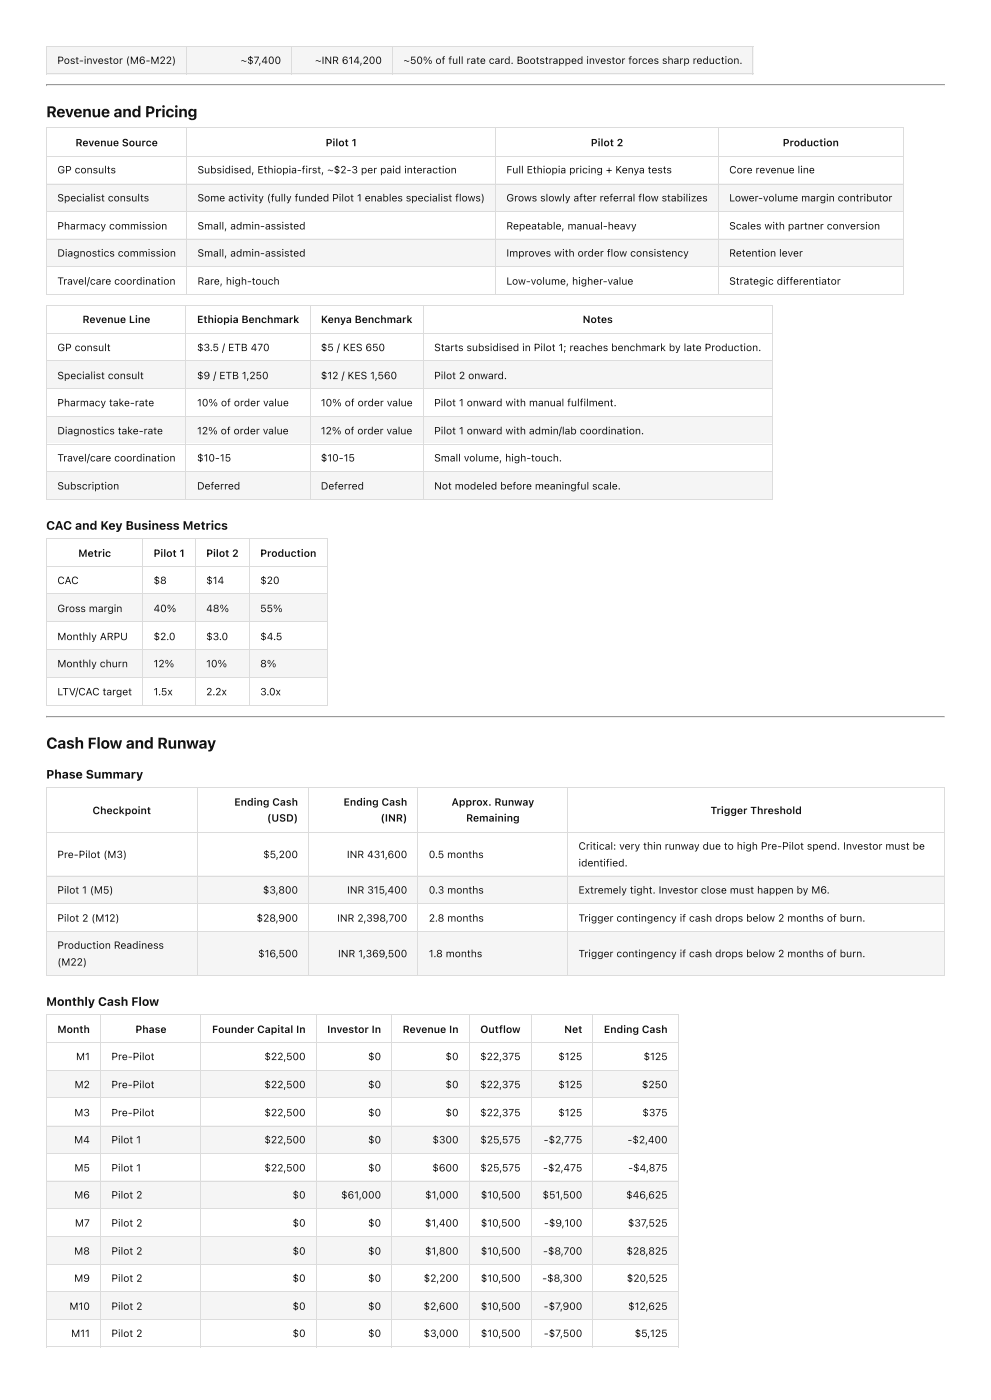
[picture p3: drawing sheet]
<svg xmlns="http://www.w3.org/2000/svg" width="210mm" height="297mm" viewBox="0 0 210 297" stroke-linecap="round" stroke-linejoin="round" font-family="sans-serif">
<defs><g id="words">
<g font-size="3.3" fill="#111">
<text x="9.8" y="24.9">Revenue and Pricing</text>
<text x="9.8" y="158.8">Cash Flow and Runway</text>
</g>
<g font-size="2.6" fill="#111">
<text x="9.8" y="112.4">CAC and Key Business Metrics</text>
<text x="9.8" y="165.2">Phase Summary</text>
<text x="9.8" y="213.4">Monthly Cash Flow</text>
</g>
<g font-size="2.2" fill="#111">
<text x="12.2" y="13.6">Post-investor (M6-M22)</text>
<text x="51" y="13.6">~$7,400</text>
<text x="66.8" y="13.6">~INR 614,200</text>
<text x="85.6" y="13.6">~50% of full rate card. Bootstrapped investor forces sharp reduction.</text>
<text x="16" y="31">Revenue Source</text>
<text x="69.1" y="31">Pilot 1</text>
<text x="125.3" y="31">Pilot 2</text>
<text x="166" y="31">Production</text>
<text x="12.2" y="36.8">GP consults</text>
<text x="41.9" y="36.8">Subsidised, Ethiopia-first, ~$2-3 per paid interaction</text>
<text x="107.4" y="36.8">Full Ethiopia pricing + Kenya tests</text>
<text x="154.7" y="36.8">Core revenue line</text>
<text x="12.2" y="42.7">Specialist consults</text>
<text x="41.9" y="42.7">Some activity (fully funded Pilot 1 enables specialist flows)</text>
<text x="107.4" y="42.7">Grows slowly after referral flow stabilizes</text>
<text x="154.7" y="42.7">Lower-volume margin contributor</text>
<text x="12.2" y="48.7">Pharmacy commission</text>
<text x="41.9" y="48.7">Small, admin-assisted</text>
<text x="107.4" y="48.7">Repeatable, manual-heavy</text>
<text x="154.7" y="48.7">Scales with partner conversion</text>
<text x="12.2" y="54.4">Diagnostics commission</text>
<text x="41.9" y="54.4">Small, admin-assisted</text>
<text x="107.4" y="54.4">Improves with order flow consistency</text>
<text x="154.7" y="54.4">Retention lever</text>
<text x="12.2" y="60.4">Travel/care coordination</text>
<text x="41.9" y="60.4">Rare, high-touch</text>
<text x="107.4" y="60.4">Low-volume, higher-value</text>
<text x="154.7" y="60.4">Strategic differentiator</text>
<text x="17.5" y="68.5">Revenue Line</text>
<text x="41.8" y="68.5">Ethiopia Benchmark</text>
<text x="68.1" y="68.5">Kenya Benchmark</text>
<text x="123.6" y="68.5">Notes</text>
<text x="12.2" y="74.5">GP consult</text>
<text x="41.8" y="74.5">$3.5 / ETB 470</text>
<text x="68.1" y="74.5">$5 / KES 650</text>
<text x="92.1" y="74.5">Starts subsidised in Pilot 1; reaches benchmark by late Production.</text>
<text x="12.2" y="80.4">Specialist consult</text>
<text x="41.8" y="80.4">$9 / ETB 1,250</text>
<text x="68.1" y="80.4">$12 / KES 1,560</text>
<text x="92.1" y="80.4">Pilot 2 onward.</text>
<text x="12.2" y="86.2">Pharmacy take-rate</text>
<text x="41.8" y="86.2">10% of order value</text>
<text x="68.1" y="86.2">10% of order value</text>
<text x="92.1" y="86.2">Pilot 1 onward with manual fulfilment.</text>
<text x="12.2" y="92.1">Diagnostics take-rate</text>
<text x="41.8" y="92.1">12% of order value</text>
<text x="68.1" y="92.1">12% of order value</text>
<text x="92.1" y="92.1">Pilot 1 onward with admin/lab coordination.</text>
<text x="12.2" y="97.9">Travel/care coordination</text>
<text x="41.8" y="97.9">$10-15</text>
<text x="68.1" y="97.9">$10-15</text>
<text x="92.1" y="97.9">Small volume, high-touch.</text>
<text x="12.2" y="103.8">Subscription</text>
<text x="41.8" y="103.8">Deferred</text>
<text x="68.1" y="103.8">Deferred</text>
<text x="92.1" y="103.8">Not modeled before meaningful scale.</text>
<text x="16.6" y="118.1">Metric</text>
<text x="32.6" y="118.1">Pilot 1</text>
<text x="43.7" y="118.1">Pilot 2</text>
<text x="55.2" y="118.1">Production</text>
<text x="12.2" y="123.9">CAC</text>
<text x="32.6" y="123.9">$8</text>
<text x="43.7" y="123.9">$14</text>
<text x="55.2" y="123.9">$20</text>
<text x="12.2" y="129.8">Gross margin</text>
<text x="32.6" y="129.8">40%</text>
<text x="43.7" y="129.8">48%</text>
<text x="55.2" y="129.8">55%</text>
<text x="12.2" y="135.8">Monthly ARPU</text>
<text x="32.6" y="135.8">$2.0</text>
<text x="43.7" y="135.8">$3.0</text>
<text x="55.2" y="135.8">$4.5</text>
<text x="12.2" y="141.6">Monthly churn</text>
<text x="32.6" y="141.6">12%</text>
<text x="43.7" y="141.6">10%</text>
<text x="55.2" y="141.6">8%</text>
<text x="12.2" y="147.5">LTV/CAC target</text>
<text x="32.6" y="147.5">1.5x</text>
<text x="43.7" y="147.5">2.2x</text>
<text x="55.2" y="147.5">3.0x</text>
<text x="19.6" y="172.7">Checkpoint</text>
<text x="49.7" y="170.9">Ending Cash</text>
<text x="72.9" y="170.9">Ending Cash</text>
<text x="95.8" y="170.9">Approx. Runway</text>
<text x="150.7" y="172.7">Trigger Threshold</text>
<text x="56.7" y="174.3">(USD)</text>
<text x="80.7" y="174.3">(INR)</text>
<text x="98.9" y="174.3">Remaining</text>
<text x="12.2" y="182">Pre-Pilot (M3)</text>
<text x="55.8" y="182">$5,200</text>
<text x="73.6" y="182">INR 431,600</text>
<text x="91" y="182">0.5 months</text>
<text x="122.7" y="180.2">Critical: very thin runway due to high Pre-Pilot spend. Investor must be</text>
<text x="122.7" y="183.8">identified.</text>
<text x="12.2" y="189.6">Pilot 1 (M5)</text>
<text x="55.8" y="189.6">$3,800</text>
<text x="73.6" y="189.6">INR 315,400</text>
<text x="91" y="189.6">0.3 months</text>
<text x="122.7" y="189.6">Extremely tight. Investor close must happen by M6.</text>
<text x="12.2" y="195.5">Pilot 2 (M12)</text>
<text x="54.4" y="195.5">$28,900</text>
<text x="71.5" y="195.5">INR 2,398,700</text>
<text x="91" y="195.5">2.8 months</text>
<text x="122.7" y="195.5">Trigger contingency if cash drops below 2 months of burn.</text>
<text x="12.2" y="201.3">Production Readiness</text>
<text x="54.8" y="203.1">$16,500</text>
<text x="71.7" y="203.1">INR 1,369,500</text>
<text x="91" y="203.1">1.8 months</text>
<text x="122.7" y="203.1">Trigger contingency if cash drops below 2 months of burn.</text>
<text x="12.2" y="204.9">(M22)</text>
<text x="12.2" y="219.1">Month</text>
<text x="28.7" y="219.1">Phase</text>
<text x="45" y="219.1">Founder Capital In</text>
<text x="69.4" y="219.1">Investor In</text>
<text x="85.4" y="219.1">Revenue In</text>
<text x="101.9" y="219.1">Outflow</text>
<text x="119.7" y="219.1">Net</text>
<text x="128.1" y="219.1">Ending Cash</text>
<text x="16.1" y="224.9">M1</text>
<text x="23.6" y="224.9">Pre-Pilot</text>
<text x="56.1" y="224.9">$22,500</text>
<text x="78.1" y="224.9">$0</text>
<text x="94.5" y="224.9">$0</text>
<text x="101.8" y="224.9">$22,375</text>
<text x="118.4" y="224.9">$125</text>
<text x="136.5" y="224.9">$125</text>
<text x="15.8" y="230.8">M2</text>
<text x="23.6" y="230.8">Pre-Pilot</text>
<text x="56.1" y="230.8">$22,500</text>
<text x="78.1" y="230.8">$0</text>
<text x="94.5" y="230.8">$0</text>
<text x="101.8" y="230.8">$22,375</text>
<text x="118.4" y="230.8">$125</text>
<text x="136.2" y="230.8">$250</text>
<text x="15.8" y="236.8">M3</text>
<text x="23.6" y="236.8">Pre-Pilot</text>
<text x="56.1" y="236.8">$22,500</text>
<text x="78.1" y="236.8">$0</text>
<text x="94.5" y="236.8">$0</text>
<text x="101.8" y="236.8">$22,375</text>
<text x="118.4" y="236.8">$125</text>
<text x="136.3" y="236.8">$375</text>
<text x="15.7" y="242.6">M4</text>
<text x="23.6" y="242.6">Pilot 1</text>
<text x="56.1" y="242.6">$22,500</text>
<text x="78.1" y="242.6">$0</text>
<text x="91.7" y="242.6">$300</text>
<text x="101.9" y="242.6">$25,575</text>
<text x="115.3" y="242.6">-$2,775</text>
<text x="133.1" y="242.6">-$2,400</text>
<text x="15.8" y="248.5">M5</text>
<text x="23.6" y="248.5">Pilot 1</text>
<text x="56.1" y="248.5">$22,500</text>
<text x="78.1" y="248.5">$0</text>
<text x="91.7" y="248.5">$600</text>
<text x="101.9" y="248.5">$25,575</text>
<text x="115.2" y="248.5">-$2,475</text>
<text x="133.3" y="248.5">-$4,875</text>
<text x="15.7" y="254.3">M6</text>
<text x="23.6" y="254.3">Pilot 2</text>
<text x="62.1" y="254.3">$0</text>
<text x="72.4" y="254.3">$61,000</text>
<text x="90.2" y="254.3">$1,000</text>
<text x="102" y="254.3">$10,500</text>
<text x="115.1" y="254.3">$51,500</text>
<text x="132.8" y="254.3">$46,625</text>
<text x="15.9" y="260.2">M7</text>
<text x="23.6" y="260.2">Pilot 2</text>
<text x="62.1" y="260.2">$0</text>
<text x="78.1" y="260.2">$0</text>
<text x="90.1" y="260.2">$1,400</text>
<text x="102" y="260.2">$10,500</text>
<text x="115.4" y="260.2">-$9,100</text>
<text x="133.2" y="260.2">$37,525</text>
<text x="15.7" y="266.2">M8</text>
<text x="23.6" y="266.2">Pilot 2</text>
<text x="62.1" y="266.2">$0</text>
<text x="78.1" y="266.2">$0</text>
<text x="90.2" y="266.2">$1,800</text>
<text x="102" y="266.2">$10,500</text>
<text x="115.2" y="266.2">-$8,700</text>
<text x="132.9" y="266.2">$28,825</text>
<text x="15.7" y="271.9">M9</text>
<text x="23.6" y="271.9">Pilot 2</text>
<text x="62.1" y="271.9">$0</text>
<text x="78.1" y="271.9">$0</text>
<text x="89.9" y="271.9">$2,200</text>
<text x="102" y="271.9">$10,500</text>
<text x="115" y="271.9">-$8,300</text>
<text x="133" y="271.9">$20,525</text>
<text x="14.7" y="277.9">M10</text>
<text x="23.6" y="277.9">Pilot 2</text>
<text x="62.1" y="277.9">$0</text>
<text x="78.1" y="277.9">$0</text>
<text x="89.8" y="277.9">$2,600</text>
<text x="102" y="277.9">$10,500</text>
<text x="115.3" y="277.9">-$7,900</text>
<text x="133.2" y="277.9">$12,625</text>
<text x="15.1" y="283.6">M11</text>
<text x="23.6" y="283.6">Pilot 2</text>
<text x="62.1" y="283.6">$0</text>
<text x="78.1" y="283.6">$0</text>
<text x="89.8" y="283.6">$3,000</text>
<text x="102" y="283.6">$10,500</text>
<text x="115.4" y="283.6">-$7,500</text>
<text x="134.6" y="283.6">$5,125</text>
</g>
</g></defs>
<g fill="#f5f5f5">
<path d="M10 9.8h29.6v5.9h-29.6z"/>
<path d="M39.6 9.8h22.4v5.9h-22.4z"/>
<path d="M62 9.8h21.2v5.9h-21.2z"/>
<path d="M83.2 9.8h76.6v5.9h-76.6z"/>
</g>
<path d="M9.8 9.9h150M9.8 15.6h150M9.9 9.8v5.9M39.7 9.8v5.9M61.9 9.8v5.9M83.3 9.8v5.9M159.7 9.8v5.9" fill="none" stroke="#dcdcdc" stroke-width=".21"/>
<path d="M9.8 18h190.5" fill="none" stroke="#9a9a9a" stroke-width=".21"/>
<path d="M9.8 18.2h190.5" fill="none" stroke="#eee" stroke-width=".21"/>
<path d="M200.3 17.9v.4z" fill="#eee"/>
<path d="M9.8 17.9h.2l-.2 .4z" fill="#9a9a9a"/>
<g fill="#fff">
<path d="M10 27.3h29.6v5.7h-29.6z"/>
<path d="M39.6 27.3h65.6v5.7h-65.6z"/>
<path d="M105.2 27.3h47.3v5.7h-47.3z"/>
<path d="M152.5 27.3h39.1v5.7h-39.1z"/>
<path d="M10 33h29.6v6h-29.6z"/>
<path d="M39.6 33h65.6v6h-65.6z"/>
<path d="M105.2 33h47.3v6h-47.3z"/>
<path d="M152.5 33h39.1v6h-39.1z"/>
</g>
<g fill="#f5f5f5">
<path d="M10 39h29.6v5.9h-29.6z"/>
<path d="M39.6 39h65.6v5.9h-65.6z"/>
<path d="M105.2 39h47.3v5.9h-47.3z"/>
<path d="M152.5 39h39.1v5.9h-39.1z"/>
</g>
<g fill="#fff">
<path d="M10 44.9h29.6v5.8h-29.6z"/>
<path d="M39.6 44.9h65.6v5.8h-65.6z"/>
<path d="M105.2 44.9h47.3v5.8h-47.3z"/>
<path d="M152.5 44.9h39.1v5.8h-39.1z"/>
</g>
<g fill="#f5f5f5">
<path d="M10 50.7h29.6v5.9h-29.6z"/>
<path d="M39.6 50.7h65.6v5.9h-65.6z"/>
<path d="M105.2 50.7h47.3v5.9h-47.3z"/>
<path d="M152.5 50.7h39.1v5.9h-39.1z"/>
</g>
<g fill="#fff">
<path d="M10 56.6h29.6v5.8h-29.6z"/>
<path d="M39.6 56.6h65.6v5.8h-65.6z"/>
<path d="M105.2 56.6h47.3v5.8h-47.3z"/>
<path d="M152.5 56.6h39.1v5.8h-39.1z"/>
</g>
<path d="M9.8 27.2h182M9.8 33.1h182M9.8 39.1h182M9.9 27.1v35.5M39.7 27.1v35.5M105.1 27.1v35.5M152.4 27.1v35.5M191.7 27.1v35.5M9.8 44.8h182M9.8 50.8h182M9.8 56.5h182M9.8 62.5h182" fill="none" stroke="#dcdcdc" stroke-width=".21"/>
<g fill="#fff">
<path d="M10 64.8h29.6v5.9h-29.6z"/>
<path d="M39.6 64.8h26.1v5.9h-26.1z"/>
<path d="M65.7 64.8h24.1v5.9h-24.1z"/>
<path d="M89.8 64.8h74v5.9h-74z"/>
<path d="M10 70.7h29.6v6h-29.6z"/>
<path d="M39.6 70.7h26.1v6h-26.1z"/>
<path d="M65.7 70.7h24.1v6h-24.1z"/>
<path d="M89.8 70.7h74v6h-74z"/>
</g>
<g fill="#f5f5f5">
<path d="M10 76.7h29.6v5.7h-29.6z"/>
<path d="M39.6 76.7h26.1v5.7h-26.1z"/>
<path d="M65.7 76.7h24.1v5.7h-24.1z"/>
<path d="M89.8 76.7h74v5.7h-74z"/>
</g>
<g fill="#fff">
<path d="M10 82.4h29.6v6h-29.6z"/>
<path d="M39.6 82.4h26.1v6h-26.1z"/>
<path d="M65.7 82.4h24.1v6h-24.1z"/>
<path d="M89.8 82.4h74v6h-74z"/>
</g>
<g fill="#f5f5f5">
<path d="M10 88.4h29.6v5.7h-29.6z"/>
<path d="M39.6 88.4h26.1v5.7h-26.1z"/>
<path d="M65.7 88.4h24.1v5.7h-24.1z"/>
<path d="M89.8 88.4h74v5.7h-74z"/>
</g>
<g fill="#fff">
<path d="M10 94.1h29.6v6h-29.6z"/>
<path d="M39.6 94.1h26.1v6h-26.1z"/>
<path d="M65.7 94.1h24.1v6h-24.1z"/>
<path d="M89.8 94.1h74v6h-74z"/>
</g>
<g fill="#f5f5f5">
<path d="M10 100.1h29.6v5.9h-29.6z"/>
<path d="M39.6 100.1h26.1v5.9h-26.1z"/>
<path d="M65.7 100.1h24.1v5.9h-24.1z"/>
<path d="M89.8 100.1h74v5.9h-74z"/>
</g>
<g fill="none" stroke="#dcdcdc" stroke-width=".21">
<path d="M9.8 64.9h154.2M9.8 70.8h154.2M9.8 76.6h154.2M9.9 64.8v41.2M39.5 64.8v41.2M65.8 64.8v41.2M89.9 64.8v41.2M163.9 64.8v41.2M9.8 82.5h154.2M9.8 88.3h154.2M9.8 94.2h154.2M9.8 100h154.2"/>
<path d="M9.8 105.9h154.2"/>
</g>
<g fill="#fff">
<path d="M10 114.4h20.2v5.7h-20.2z"/>
<path d="M30.2 114.4h11.3v5.7h-11.3z"/>
<path d="M41.5 114.4h11.4v5.7h-11.4z"/>
<path d="M52.9 114.4h16.4v5.7h-16.4z"/>
<path d="M10 120.1h20.2v6h-20.2z"/>
<path d="M30.2 120.1h11.3v6h-11.3z"/>
<path d="M41.5 120.1h11.4v6h-11.4z"/>
<path d="M52.9 120.1h16.4v6h-16.4z"/>
</g>
<g fill="#f5f5f5">
<path d="M10 126.1h20.2v5.9h-20.2z"/>
<path d="M30.2 126.1h11.3v5.9h-11.3z"/>
<path d="M41.5 126.1h11.4v5.9h-11.4z"/>
<path d="M52.9 126.1h16.4v5.9h-16.4z"/>
</g>
<g fill="#fff">
<path d="M10 132h20.2v5.8h-20.2z"/>
<path d="M30.2 132h11.3v5.8h-11.3z"/>
<path d="M41.5 132h11.4v5.8h-11.4z"/>
<path d="M52.9 132h16.4v5.8h-16.4z"/>
</g>
<g fill="#f5f5f5">
<path d="M10 137.8h20.2v5.9h-20.2z"/>
<path d="M30.2 137.8h11.3v5.9h-11.3z"/>
<path d="M41.5 137.8h11.4v5.9h-11.4z"/>
<path d="M52.9 137.8h16.4v5.9h-16.4z"/>
</g>
<g fill="#fff">
<path d="M10 143.7h20.2v5.8h-20.2z"/>
<path d="M30.2 143.7h11.3v5.8h-11.3z"/>
<path d="M41.5 143.7h11.4v5.8h-11.4z"/>
<path d="M52.9 143.7h16.4v5.8h-16.4z"/>
</g>
<path d="M9.8 114.3h59.7M9.9 114.2v35.5M30.3 114.2v35.5M41.4 114.2v35.5M52.9 114.2v35.5M69.4 114.2v35.5M9.8 120.2h59.7M9.8 126h59.7M9.8 131.9h59.7M9.8 137.9h59.7M9.8 143.6h59.7M9.8 149.6h59.7" fill="none" stroke="#dcdcdc" stroke-width=".21"/>
<path d="M9.8 152h190.5" fill="none" stroke="#9a9a9a" stroke-width=".21"/>
<path d="M9.8 152.2h190.5" fill="none" stroke="#eee" stroke-width=".21"/>
<path d="M200.3 151.9v.4z" fill="#eee"/>
<path d="M9.8 151.9h.2l-.2 .4z" fill="#9a9a9a"/>
<g fill="#fff">
<path d="M10 167.2h31.7v9.3h-31.7z"/>
<path d="M41.7 167.2h23.9v9.3h-23.9z"/>
<path d="M65.6 167.2h23.2v9.3h-23.2z"/>
<path d="M88.8 167.2h31.7v9.3h-31.7z"/>
<path d="M120.5 167.2h79.8v9.3h-79.8z"/>
<path d="M10 176.5h31.7v9.3h-31.7z"/>
<path d="M41.7 176.5h23.9v9.3h-23.9z"/>
<path d="M65.6 176.5h23.2v9.3h-23.2z"/>
<path d="M88.8 176.5h31.7v9.3h-31.7z"/>
<path d="M120.5 176.5h79.8v9.3h-79.8z"/>
</g>
<g fill="#f5f5f5">
<path d="M10 185.8h31.7v6h-31.7z"/>
<path d="M41.7 185.8h23.9v6h-23.9z"/>
<path d="M65.6 185.8h23.2v6h-23.2z"/>
<path d="M88.8 185.8h31.7v6h-31.7z"/>
<path d="M120.5 185.8h79.8v6h-79.8z"/>
</g>
<g fill="#fff">
<path d="M10 191.8h31.7v5.7h-31.7z"/>
<path d="M41.7 191.8h23.9v5.7h-23.9z"/>
<path d="M65.6 191.8h23.2v5.7h-23.2z"/>
<path d="M88.8 191.8h31.7v5.7h-31.7z"/>
<path d="M120.5 191.8h79.8v5.7h-79.8z"/>
</g>
<g fill="#f5f5f5">
<path d="M10 197.5h31.7v9.5h-31.7z"/>
<path d="M41.7 197.5h23.9v9.5h-23.9z"/>
<path d="M65.6 197.5h23.2v9.5h-23.2z"/>
<path d="M88.8 197.5h31.7v9.5h-31.7z"/>
<path d="M120.5 197.5h79.8v9.5h-79.8z"/>
</g>
<path d="M9.8 167.1h190.5M9.8 176.6h190.5M9.9 167v40M41.8 167v40M65.5 167v40M88.7 167v40M120.4 167v40M200.3 167v40M9.8 185.9h190.5M9.8 191.7h190.5M9.8 197.6h190.5M9.8 206.9h190.5" fill="none" stroke="#dcdcdc" stroke-width=".21"/>
<g fill="#fff">
<path d="M10 215.4h11.3v5.7h-11.3z"/>
<path d="M21.3 215.4h21.4v5.7h-21.4z"/>
<path d="M42.7 215.4h24.4v5.7h-24.4z"/>
<path d="M67.1 215.4h16.1v5.7h-16.1z"/>
<path d="M83.2 215.4h16.3v5.7h-16.3z"/>
<path d="M99.5 215.4h13.3v5.7h-13.3z"/>
<path d="M112.8 215.4h13.1v5.7h-13.1z"/>
<path d="M125.9 215.4h18v5.7h-18z"/>
<path d="M10 221.1h11.3v6h-11.3z"/>
<path d="M21.3 221.1h21.4v6h-21.4z"/>
<path d="M42.7 221.1h24.4v6h-24.4z"/>
<path d="M67.1 221.1h16.1v6h-16.1z"/>
<path d="M83.2 221.1h16.3v6h-16.3z"/>
<path d="M99.5 221.1h13.3v6h-13.3z"/>
<path d="M112.8 221.1h13.1v6h-13.1z"/>
<path d="M125.9 221.1h18v6h-18z"/>
</g>
<g fill="#f5f5f5">
<path d="M10 227.1h11.3v5.9h-11.3z"/>
<path d="M21.3 227.1h21.4v5.9h-21.4z"/>
<path d="M42.7 227.1h24.4v5.9h-24.4z"/>
<path d="M67.1 227.1h16.1v5.9h-16.1z"/>
<path d="M83.2 227.1h16.3v5.9h-16.3z"/>
<path d="M99.5 227.1h13.3v5.9h-13.3z"/>
<path d="M112.8 227.1h13.1v5.9h-13.1z"/>
<path d="M125.9 227.1h18v5.9h-18z"/>
</g>
<g fill="#fff">
<path d="M10 233h11.3v5.8h-11.3z"/>
<path d="M21.3 233h21.4v5.8h-21.4z"/>
<path d="M42.7 233h24.4v5.8h-24.4z"/>
<path d="M67.1 233h16.1v5.8h-16.1z"/>
<path d="M83.2 233h16.3v5.8h-16.3z"/>
<path d="M99.5 233h13.3v5.8h-13.3z"/>
<path d="M112.8 233h13.1v5.8h-13.1z"/>
<path d="M125.9 233h18v5.8h-18z"/>
</g>
<g fill="#f5f5f5">
<path d="M10 238.8h11.3v5.9h-11.3z"/>
<path d="M21.3 238.8h21.4v5.9h-21.4z"/>
<path d="M42.7 238.8h24.4v5.9h-24.4z"/>
<path d="M67.1 238.8h16.1v5.9h-16.1z"/>
<path d="M83.2 238.8h16.3v5.9h-16.3z"/>
<path d="M99.5 238.8h13.3v5.9h-13.3z"/>
<path d="M112.8 238.8h13.1v5.9h-13.1z"/>
<path d="M125.9 238.8h18v5.9h-18z"/>
</g>
<g fill="#fff">
<path d="M10 244.7h11.3v5.8h-11.3z"/>
<path d="M21.3 244.7h21.4v5.8h-21.4z"/>
<path d="M42.7 244.7h24.4v5.8h-24.4z"/>
<path d="M67.1 244.7h16.1v5.8h-16.1z"/>
<path d="M83.2 244.7h16.3v5.8h-16.3z"/>
<path d="M99.5 244.7h13.3v5.8h-13.3z"/>
<path d="M112.8 244.7h13.1v5.8h-13.1z"/>
<path d="M125.9 244.7h18v5.8h-18z"/>
</g>
<g fill="#f5f5f5">
<path d="M10 250.5h11.3v5.9h-11.3z"/>
<path d="M21.3 250.5h21.4v5.9h-21.4z"/>
<path d="M42.7 250.5h24.4v5.9h-24.4z"/>
<path d="M67.1 250.5h16.1v5.9h-16.1z"/>
<path d="M83.2 250.5h16.3v5.9h-16.3z"/>
<path d="M99.5 250.5h13.3v5.9h-13.3z"/>
<path d="M112.8 250.5h13.1v5.9h-13.1z"/>
<path d="M125.9 250.5h18v5.9h-18z"/>
</g>
<g fill="#fff">
<path d="M10 256.4h11.3v6h-11.3z"/>
<path d="M21.3 256.4h21.4v6h-21.4z"/>
<path d="M42.7 256.4h24.4v6h-24.4z"/>
<path d="M67.1 256.4h16.1v6h-16.1z"/>
<path d="M83.2 256.4h16.3v6h-16.3z"/>
<path d="M99.5 256.4h13.3v6h-13.3z"/>
<path d="M112.8 256.4h13.1v6h-13.1z"/>
<path d="M125.9 256.4h18v6h-18z"/>
</g>
<g fill="#f5f5f5">
<path d="M10 262.4h11.3v5.8h-11.3z"/>
<path d="M21.3 262.4h21.4v5.8h-21.4z"/>
<path d="M42.7 262.4h24.4v5.8h-24.4z"/>
<path d="M67.1 262.4h16.1v5.8h-16.1z"/>
<path d="M83.2 262.4h16.3v5.8h-16.3z"/>
<path d="M99.5 262.4h13.3v5.8h-13.3z"/>
<path d="M112.8 262.4h13.1v5.8h-13.1z"/>
<path d="M125.9 262.4h18v5.8h-18z"/>
</g>
<g fill="#fff">
<path d="M10 268.2h11.3v5.9h-11.3z"/>
<path d="M21.3 268.2h21.4v5.9h-21.4z"/>
<path d="M42.7 268.2h24.4v5.9h-24.4z"/>
<path d="M67.1 268.2h16.1v5.9h-16.1z"/>
<path d="M83.2 268.2h16.3v5.9h-16.3z"/>
<path d="M99.5 268.2h13.3v5.9h-13.3z"/>
<path d="M112.8 268.2h13.1v5.9h-13.1z"/>
<path d="M125.9 268.2h18v5.9h-18z"/>
</g>
<g fill="#f5f5f5">
<path d="M10 274.1h11.3v5.8h-11.3z"/>
<path d="M21.3 274.1h21.4v5.8h-21.4z"/>
<path d="M42.7 274.1h24.4v5.8h-24.4z"/>
<path d="M67.1 274.1h16.1v5.8h-16.1z"/>
<path d="M83.2 274.1h16.3v5.8h-16.3z"/>
<path d="M99.5 274.1h13.3v5.8h-13.3z"/>
<path d="M112.8 274.1h13.1v5.8h-13.1z"/>
<path d="M125.9 274.1h18v5.8h-18z"/>
</g>
<g fill="#fff">
<path d="M10 279.9h11.3v5.9h-11.3z"/>
<path d="M21.3 279.9h21.4v5.9h-21.4z"/>
<path d="M42.7 279.9h24.4v5.9h-24.4z"/>
<path d="M67.1 279.9h16.1v5.9h-16.1z"/>
<path d="M83.2 279.9h16.3v5.9h-16.3z"/>
<path d="M99.5 279.9h13.3v5.9h-13.3z"/>
<path d="M112.8 279.9h13.1v5.9h-13.1z"/>
<path d="M125.9 279.9h18v5.9h-18z"/>
</g>
<g fill="none" stroke="#dcdcdc" stroke-width=".21">
<path d="M9.8 215.3h134.1M9.9 215.2v70.6M21.4 215.2v70.6M42.6 215.2v70.6M67 215.2v70.6M83.1 215.2v70.6M99.6 215.2v70.6M112.7 215.2v70.6M125.8 215.2v70.6M143.8 215.2v70.6M9.8 221.2h134.1M9.8 227.2h134.1"/>
<path d="M9.8 232.9h134.1M9.8 238.9h134.1M9.8 244.6h134.1M9.8 250.6h134.1M9.8 256.3h134.1M9.8 262.3h134.1M9.8 268.3h134.1M9.8 274h134.1M9.8 280h134.1M9.8 285.7h134.1"/>
</g>
<use href="#words"/>
</svg>
